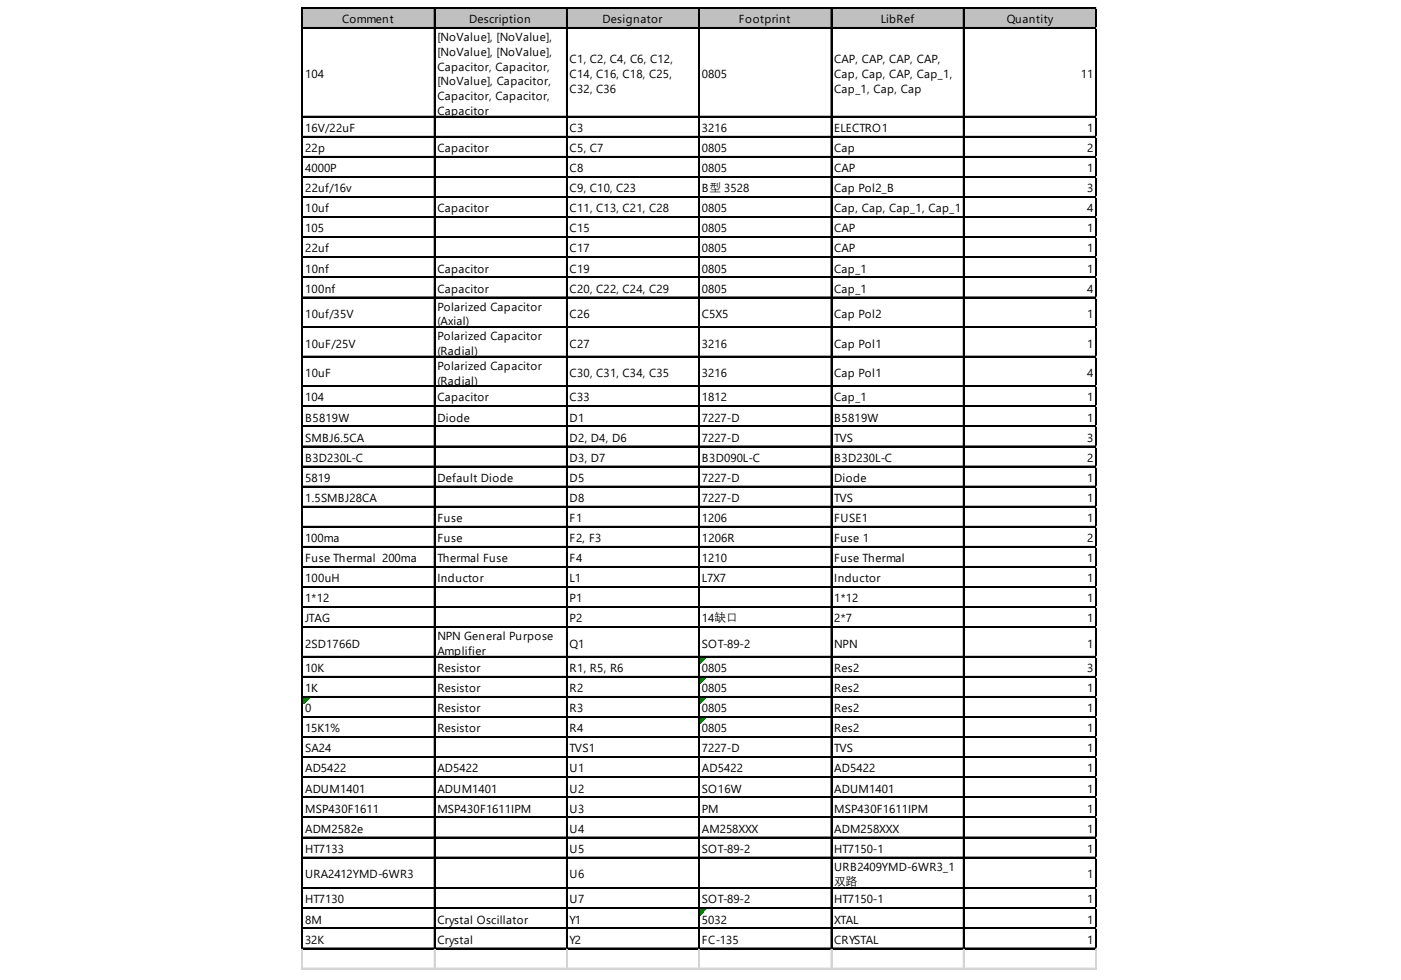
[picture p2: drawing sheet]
<svg xmlns="http://www.w3.org/2000/svg" width="289mm" height="202mm" viewBox="0 0 289 202" stroke-linecap="round" stroke-linejoin="round" font-family="sans-serif">
<defs><g id="words">
<g font-size="2.4">
<text x="70.6" y="4.8">Comment</text>
<text x="96.7" y="4.8">Description</text>
<text x="124.2" y="4.8">Designator</text>
<text x="152.4" y="4.8">Footprint</text>
<text x="181.6" y="4.8">LibRef</text>
<text x="207.6" y="4.8">Quantity</text>
<text x="90.2" y="8.5">[NoValue], [NoValue],</text>
<text x="90.2" y="11.5">[NoValue], [NoValue],</text>
<text x="62.9" y="16.1">104</text>
<text x="90.2" y="14.6">Capacitor, Capacitor,</text>
<text x="90.2" y="17.6">[NoValue], Capacitor,</text>
<text x="117.5" y="13.1">C1, C2, C4, C6, C12,</text>
<text x="117.5" y="16.1">C14, C16, C18, C25,</text>
<text x="144.8" y="16.1">0805</text>
<text x="172" y="13.1">CAP, CAP, CAP, CAP,</text>
<text x="172" y="16.1">Cap, Cap, CAP, Cap_1,</text>
<text x="222.9" y="16.1">11</text>
<text x="90.2" y="20.7">Capacitor, Capacitor,</text>
<text x="90.2" y="23.7">Capacitor</text>
<text x="117.5" y="19.2">C32, C36</text>
<text x="172" y="19.2">Cap_1, Cap, Cap</text>
<text x="62.9" y="27.2">16V/22uF</text>
<text x="117.5" y="27.2">C3</text>
<text x="144.8" y="27.2">3216</text>
<text x="172" y="27.2">ELECTRO1</text>
<text x="224.2" y="27.2">1</text>
<text x="62.9" y="31.4">22p</text>
<text x="62.9" y="35.5">4000P</text>
<text x="90.2" y="31.4">Capacitor</text>
<text x="117.5" y="31.4">C5, C7</text>
<text x="117.5" y="35.5">C8</text>
<text x="144.8" y="31.4">0805</text>
<text x="144.8" y="35.5">0805</text>
<text x="172" y="31.4">Cap</text>
<text x="172" y="35.5">CAP</text>
<text x="224.2" y="31.4">2</text>
<text x="224.2" y="35.5">1</text>
<text x="62.9" y="39.6">22uf/16v</text>
<text x="117.5" y="39.6">C9, C10, C23</text>
<text x="144.8" y="39.6">B型 3528</text>
<text x="172" y="39.6">Cap Pol2_B</text>
<text x="224.2" y="39.6">3</text>
<text x="62.9" y="43.8">10uf</text>
<text x="62.9" y="47.9">105</text>
<text x="90.2" y="43.8">Capacitor</text>
<text x="117.5" y="43.8">C11, C13, C21, C28</text>
<text x="117.5" y="47.9">C15</text>
<text x="144.8" y="43.8">0805</text>
<text x="144.8" y="47.9">0805</text>
<text x="172" y="43.8">Cap, Cap, Cap_1, Cap_1</text>
<text x="172" y="47.9">CAP</text>
<text x="224.2" y="43.8">4</text>
<text x="224.2" y="47.9">1</text>
<text x="62.9" y="52.1">22uf</text>
<text x="117.5" y="52.1">C17</text>
<text x="144.8" y="52.1">0805</text>
<text x="172" y="52.1">CAP</text>
<text x="224.2" y="52.1">1</text>
<text x="62.9" y="56.2">10nf</text>
<text x="90.2" y="56.2">Capacitor</text>
<text x="117.5" y="56.2">C19</text>
<text x="144.8" y="56.2">0805</text>
<text x="172" y="56.2">Cap_1</text>
<text x="224.2" y="56.2">1</text>
<text x="62.9" y="60.4">100nf</text>
<text x="62.9" y="65.6">10uf/35V</text>
<text x="90.2" y="60.4">Capacitor</text>
<text x="90.2" y="64.1">Polarized Capacitor</text>
<text x="117.5" y="60.4">C20, C22, C24, C29</text>
<text x="117.5" y="65.6">C26</text>
<text x="144.8" y="60.4">0805</text>
<text x="144.8" y="65.6">C5X5</text>
<text x="172" y="60.4">Cap_1</text>
<text x="172" y="65.6">Cap Pol2</text>
<text x="224.2" y="60.4">4</text>
<text x="224.2" y="65.6">1</text>
<text x="62.9" y="71.7">10uF/25V</text>
<text x="90.2" y="67.1">(Axial)</text>
<text x="90.2" y="70.2">Polarized Capacitor</text>
<text x="117.5" y="71.7">C27</text>
<text x="144.8" y="71.7">3216</text>
<text x="172" y="71.7">Cap Pol1</text>
<text x="224.2" y="71.7">1</text>
<text x="62.9" y="77.8">10uF</text>
<text x="90.2" y="73.2">(Radial)</text>
<text x="90.2" y="76.3">Polarized Capacitor</text>
<text x="117.5" y="77.8">C30, C31, C34, C35</text>
<text x="144.8" y="77.8">3216</text>
<text x="172" y="77.8">Cap Pol1</text>
<text x="224.2" y="77.8">4</text>
<text x="62.9" y="82.8">104</text>
<text x="90.2" y="79.3">(Radial)</text>
<text x="90.2" y="82.8">Capacitor</text>
<text x="117.5" y="82.8">C33</text>
<text x="144.8" y="82.8">1812</text>
<text x="172" y="82.8">Cap_1</text>
<text x="224.2" y="82.8">1</text>
<text x="62.9" y="87">B5819W</text>
<text x="90.2" y="87">Diode</text>
<text x="117.5" y="87">D1</text>
<text x="144.8" y="87">7227-D</text>
<text x="172" y="87">B5819W</text>
<text x="224.2" y="87">1</text>
<text x="62.9" y="91.1">SMBJ6.5CA</text>
<text x="62.9" y="95.2">B3D230L-C</text>
<text x="117.5" y="91.1">D2, D4, D6</text>
<text x="117.5" y="95.2">D3, D7</text>
<text x="144.8" y="91.1">7227-D</text>
<text x="144.8" y="95.2">B3D090L-C</text>
<text x="172" y="91.1">TVS</text>
<text x="172" y="95.2">B3D230L-C</text>
<text x="224.2" y="91.1">3</text>
<text x="224.2" y="95.2">2</text>
<text x="62.9" y="99.4">5819</text>
<text x="90.2" y="99.4">Default Diode</text>
<text x="117.5" y="99.4">D5</text>
<text x="144.8" y="99.4">7227-D</text>
<text x="172" y="99.4">Diode</text>
<text x="224.2" y="99.4">1</text>
<text x="62.9" y="103.5">1.5SMBJ28CA</text>
<text x="90.2" y="107.7">Fuse</text>
<text x="117.5" y="103.5">D8</text>
<text x="117.5" y="107.7">F1</text>
<text x="144.8" y="103.5">7227-D</text>
<text x="144.8" y="107.7">1206</text>
<text x="172" y="103.5">TVS</text>
<text x="172" y="107.7">FUSE1</text>
<text x="224.2" y="103.5">1</text>
<text x="224.2" y="107.7">1</text>
<text x="62.9" y="111.8">100ma</text>
<text x="90.2" y="111.8">Fuse</text>
<text x="117.5" y="111.8">F2, F3</text>
<text x="144.8" y="111.8">1206R</text>
<text x="172" y="111.8">Fuse 1</text>
<text x="224.2" y="111.8">2</text>
<text x="62.9" y="115.9">Fuse Thermal 200ma</text>
<text x="90.2" y="115.9">Thermal Fuse</text>
<text x="117.5" y="115.9">F4</text>
<text x="144.8" y="115.9">1210</text>
<text x="172" y="115.9">Fuse Thermal</text>
<text x="224.2" y="115.9">1</text>
<text x="62.9" y="120.1">100uH</text>
<text x="62.9" y="124.2">1*12</text>
<text x="90.2" y="120.1">Inductor</text>
<text x="117.5" y="120.1">L1</text>
<text x="117.5" y="124.2">P1</text>
<text x="144.8" y="120.1">L7X7</text>
<text x="172" y="120.1">Inductor</text>
<text x="172" y="124.2">1*12</text>
<text x="224.2" y="120.1">1</text>
<text x="224.2" y="124.2">1</text>
<text x="62.9" y="128.4">JTAG</text>
<text x="117.5" y="128.4">P2</text>
<text x="144.8" y="128.4">14缺口</text>
<text x="172" y="128.4">2*7</text>
<text x="224.2" y="128.4">1</text>
<text x="62.9" y="133.6">2SD1766D</text>
<text x="90.2" y="132.1">NPN General Purpose</text>
<text x="90.2" y="135.1">Amplifier</text>
<text x="117.5" y="133.6">Q1</text>
<text x="144.8" y="133.6">SOT-89-2</text>
<text x="172" y="133.6">NPN</text>
<text x="224.2" y="133.6">1</text>
<text x="62.9" y="138.6">10K</text>
<text x="62.9" y="142.8">1K</text>
<text x="90.2" y="138.6">Resistor</text>
<text x="90.2" y="142.8">Resistor</text>
<text x="117.5" y="138.6">R1, R5, R6</text>
<text x="117.5" y="142.8">R2</text>
<text x="144.8" y="138.6">0805</text>
<text x="144.8" y="142.8">0805</text>
<text x="172" y="138.6">Res2</text>
<text x="172" y="142.8">Res2</text>
<text x="224.2" y="138.6">3</text>
<text x="224.2" y="142.8">1</text>
<text x="62.9" y="146.9">0</text>
<text x="90.2" y="146.9">Resistor</text>
<text x="117.5" y="146.9">R3</text>
<text x="144.8" y="146.9">0805</text>
<text x="172" y="146.9">Res2</text>
<text x="224.2" y="146.9">1</text>
<text x="62.9" y="151">15K1%</text>
<text x="62.9" y="155.2">SA24</text>
<text x="90.2" y="151">Resistor</text>
<text x="117.5" y="151">R4</text>
<text x="117.5" y="155.2">TVS1</text>
<text x="144.8" y="151">0805</text>
<text x="144.8" y="155.2">7227-D</text>
<text x="172" y="151">Res2</text>
<text x="172" y="155.2">TVS</text>
<text x="224.2" y="151">1</text>
<text x="224.2" y="155.2">1</text>
<text x="62.9" y="159.3">AD5422</text>
<text x="90.2" y="159.3">AD5422</text>
<text x="117.5" y="159.3">U1</text>
<text x="144.8" y="159.3">AD5422</text>
<text x="172" y="159.3">AD5422</text>
<text x="224.2" y="159.3">1</text>
<text x="62.9" y="163.5">ADUM1401</text>
<text x="62.9" y="167.6">MSP430F1611</text>
<text x="90.2" y="163.5">ADUM1401</text>
<text x="90.2" y="167.6">MSP430F1611IPM</text>
<text x="117.5" y="163.5">U2</text>
<text x="117.5" y="167.6">U3</text>
<text x="144.8" y="163.5">SO16W</text>
<text x="144.8" y="167.6">PM</text>
<text x="172" y="163.5">ADUM1401</text>
<text x="172" y="167.6">MSP430F1611IPM</text>
<text x="224.2" y="163.5">1</text>
<text x="224.2" y="167.6">1</text>
<text x="62.9" y="171.8">ADM2582e</text>
<text x="117.5" y="171.8">U4</text>
<text x="144.8" y="171.8">AM258XXX</text>
<text x="172" y="171.8">ADM258XXX</text>
<text x="224.2" y="171.8">1</text>
<text x="62.9" y="175.9">HT7133</text>
<text x="117.5" y="175.9">U5</text>
<text x="144.8" y="175.9">SOT-89-2</text>
<text x="172" y="175.9">HT7150-1</text>
<text x="172" y="179.6">URB2409YMD-6WR3_1</text>
<text x="224.2" y="175.9">1</text>
<text x="62.9" y="181.1">URA2412YMD-6WR3</text>
<text x="117.5" y="181.1">U6</text>
<text x="172" y="182.4">双路</text>
<text x="224.2" y="181.1">1</text>
<text x="62.9" y="186.4">HT7130</text>
<text x="62.9" y="190.5">8M</text>
<text x="90.2" y="190.5">Crystal Oscillator</text>
<text x="117.5" y="186.4">U7</text>
<text x="117.5" y="190.5">Y1</text>
<text x="144.8" y="186.4">SOT-89-2</text>
<text x="144.8" y="190.5">5032</text>
<text x="172" y="186.4">HT7150-1</text>
<text x="172" y="190.5">XTAL</text>
<text x="224.2" y="186.4">1</text>
<text x="224.2" y="190.5">1</text>
<text x="62.9" y="194.6">32K</text>
<text x="90.2" y="194.6">Crystal</text>
<text x="117.5" y="194.6">Y2</text>
<text x="144.8" y="194.6">FC-135</text>
<text x="172" y="194.6">CRYSTAL</text>
<text x="224.2" y="194.6">1</text>
</g>
</g></defs>
<path d="M62.4 1.7h163.8v4.2h-163.8z" fill="#c0c0c0"/>
<path d="M144.3 135.6h1.3" fill="none" stroke="#008000" stroke-width=".22"/>
<path d="M144.3 135.6h1.3v.2h-1.3z" fill="#008000"/>
<path d="M144.3 135.8h1.1" fill="none" stroke="#008000" stroke-width=".22"/>
<path d="M144.3 135.8h1.1v.2h-1.1z" fill="#008000"/>
<path d="M144.3 136h.9" fill="none" stroke="#008000" stroke-width=".22"/>
<path d="M144.3 136h.9v.2h-.9z" fill="#008000"/>
<path d="M144.3 136.2h.7" fill="none" stroke="#008000" stroke-width=".22"/>
<path d="M144.3 136.2h.7v.3h-.7z" fill="#008000"/>
<path d="M144.3 136.5h.5" fill="none" stroke="#008000" stroke-width=".22"/>
<path d="M144.3 136.5h.5v.2h-.5z" fill="#008000"/>
<path d="M144.3 136.7h.2" fill="none" stroke="#008000" stroke-width=".22"/>
<path d="M144.3 136.7h.2v.2h-.2z" fill="#008000"/>
<path d="M144.3 139.7h1.3" fill="none" stroke="#008000" stroke-width=".22"/>
<path d="M144.3 139.7h1.3v.3h-1.3z" fill="#008000"/>
<path d="M144.3 140h1.1" fill="none" stroke="#008000" stroke-width=".22"/>
<path d="M144.3 140h1.1v.2h-1.1z" fill="#008000"/>
<path d="M144.3 140.2h.9" fill="none" stroke="#008000" stroke-width=".22"/>
<path d="M144.3 140.2h.9v.2h-.9z" fill="#008000"/>
<path d="M144.3 140.4h.7" fill="none" stroke="#008000" stroke-width=".22"/>
<path d="M144.3 140.4h.7v.2h-.7z" fill="#008000"/>
<path d="M144.3 140.6h.5" fill="none" stroke="#008000" stroke-width=".22"/>
<path d="M144.3 140.6h.5v.2h-.5z" fill="#008000"/>
<path d="M144.3 140.8h.2" fill="none" stroke="#008000" stroke-width=".22"/>
<path d="M144.3 140.8h.2v.2h-.2z" fill="#008000"/>
<path d="M62.5 143.9h1.3" fill="none" stroke="#008000" stroke-width=".22"/>
<path d="M62.5 143.9h1.3v.2h-1.3z" fill="#008000"/>
<path d="M62.5 144.1h1.1" fill="none" stroke="#008000" stroke-width=".22"/>
<path d="M62.5 144.1h1.1v.2h-1.1z" fill="#008000"/>
<path d="M62.5 144.3h.9" fill="none" stroke="#008000" stroke-width=".22"/>
<path d="M62.5 144.3h.9v.2h-.9z" fill="#008000"/>
<path d="M62.5 144.5h.6" fill="none" stroke="#008000" stroke-width=".22"/>
<path d="M62.5 144.5h.6v.3h-.6z" fill="#008000"/>
<path d="M62.5 144.8h.4" fill="none" stroke="#008000" stroke-width=".22"/>
<path d="M62.5 144.8h.4v.2h-.4z" fill="#008000"/>
<path d="M62.5 145h.2" fill="none" stroke="#008000" stroke-width=".22"/>
<path d="M62.5 145h.2v.2h-.2z" fill="#008000"/>
<path d="M144.3 143.9h1.3" fill="none" stroke="#008000" stroke-width=".22"/>
<path d="M144.3 143.9h1.3v.2h-1.3z" fill="#008000"/>
<path d="M144.3 144.1h1.1" fill="none" stroke="#008000" stroke-width=".22"/>
<path d="M144.3 144.1h1.1v.2h-1.1z" fill="#008000"/>
<path d="M144.3 144.3h.9" fill="none" stroke="#008000" stroke-width=".22"/>
<path d="M144.3 144.3h.9v.2h-.9z" fill="#008000"/>
<path d="M144.3 144.5h.7" fill="none" stroke="#008000" stroke-width=".22"/>
<path d="M144.3 144.5h.7v.3h-.7z" fill="#008000"/>
<path d="M144.3 144.8h.5" fill="none" stroke="#008000" stroke-width=".22"/>
<path d="M144.3 144.8h.5v.2h-.5z" fill="#008000"/>
<path d="M144.3 145h.2" fill="none" stroke="#008000" stroke-width=".22"/>
<path d="M144.3 145h.2v.2h-.2z" fill="#008000"/>
<path d="M144.3 148h1.3" fill="none" stroke="#008000" stroke-width=".22"/>
<path d="M144.3 148h1.3v.2h-1.3z" fill="#008000"/>
<path d="M144.3 148.2h1.1" fill="none" stroke="#008000" stroke-width=".22"/>
<path d="M144.3 148.2h1.1v.3h-1.1z" fill="#008000"/>
<path d="M144.3 148.5h.9" fill="none" stroke="#008000" stroke-width=".22"/>
<path d="M144.3 148.5h.9v.2h-.9z" fill="#008000"/>
<path d="M144.3 148.7h.7" fill="none" stroke="#008000" stroke-width=".22"/>
<path d="M144.3 148.7h.7v.2h-.7z" fill="#008000"/>
<path d="M144.3 148.9h.5" fill="none" stroke="#008000" stroke-width=".22"/>
<path d="M144.3 148.9h.5v.2h-.5z" fill="#008000"/>
<path d="M144.3 149.1h.2" fill="none" stroke="#008000" stroke-width=".22"/>
<path d="M144.3 149.1h.2v.2h-.2z" fill="#008000"/>
<path d="M144.3 187.5h1.3" fill="none" stroke="#008000" stroke-width=".22"/>
<path d="M144.3 187.5h1.3v.2h-1.3z" fill="#008000"/>
<path d="M144.3 187.7h1.1" fill="none" stroke="#008000" stroke-width=".22"/>
<path d="M144.3 187.7h1.1v.2h-1.1z" fill="#008000"/>
<path d="M144.3 187.9h.9" fill="none" stroke="#008000" stroke-width=".22"/>
<path d="M144.3 187.9h.9v.2h-.9z" fill="#008000"/>
<path d="M144.3 188.1h.7" fill="none" stroke="#008000" stroke-width=".22"/>
<path d="M144.3 188.1h.7v.3h-.7z" fill="#008000"/>
<path d="M144.3 188.4h.5" fill="none" stroke="#008000" stroke-width=".22"/>
<path d="M144.3 188.4h.5v.2h-.5z" fill="#008000"/>
<path d="M144.3 188.6h.2" fill="none" stroke="#008000" stroke-width=".22"/>
<path d="M144.3 188.6h.2v.2h-.2z" fill="#008000"/>
<g fill="none" stroke="#000" stroke-width=".22">
<path d="M62.3 1.5v194.3M62.4 1.5v194.3M62.5 1.5h163.7M62.5 1.6h163.7M62.5 5.7h163.7M62.5 5.8h163.7M89.5 1.7v194.1M89.7 1.7v194.1M116.8 1.7v194.1M116.9 1.7v194.1M144.1 1.7v194.1M144.2 1.7v194.1"/>
<path d="M171.4 1.7v194.1M171.5 1.7v194.1M198.7 1.7v194.1M198.8 1.7v194.1M225.9 1.7v194.1M226 1.7v194.1M62.5 24h163.7M62.5 24.1h163.7M62.5 28.1h163.7M62.5 28.2h163.7M62.5 32.3h163.7M62.5 32.4h163.7"/>
<path d="M62.5 36.4h163.7M62.5 36.5h163.7M62.5 40.6h163.7M62.5 40.7h163.7M62.5 44.7h163.7M62.5 44.8h163.7M62.5 48.8h163.7M62.5 48.9h163.7M62.5 53h163.7M62.5 53.1h163.7M62.5 57.1h163.7M62.5 57.2h163.7"/>
<path d="M62.5 61.3h163.7M62.5 61.4h163.7M62.5 67.4h163.7M62.5 67.5h163.7M62.5 73.5h163.7M62.5 73.6h163.7M62.5 79.6h163.7M62.5 79.7h163.7M62.5 83.7h163.7M62.5 83.8h163.7M62.5 87.9h163.7M62.5 88h163.7"/>
<path d="M62.5 92h163.7M62.5 92.1h163.7M62.5 96.1h163.7M62.5 96.2h163.7M62.5 100.3h163.7M62.5 100.4h163.7M62.5 104.4h163.7M62.5 104.5h163.7M62.5 108.6h163.7M62.5 108.7h163.7M62.5 112.7h163.7M62.5 112.8h163.7"/>
<path d="M62.5 116.8h163.7M62.5 117h163.7M62.5 121h163.7M62.5 121.1h163.7M62.5 125.1h163.7M62.5 125.2h163.7M62.5 129.3h163.7M62.5 129.4h163.7M62.5 135.4h163.7M62.5 135.5h163.7M62.5 139.5h163.7M62.5 139.6h163.7"/>
<path d="M62.5 143.7h163.7M62.5 143.8h163.7M62.5 147.8h163.7M62.5 147.9h163.7M62.5 151.9h163.7M62.5 152.1h163.7M62.5 156.1h163.7M62.5 156.2h163.7M62.5 160.2h163.7M62.5 160.3h163.7M62.5 164.4h163.7M62.5 164.5h163.7"/>
<path d="M62.5 168.5h163.7M62.5 168.6h163.7M62.5 172.7h163.7M62.5 172.8h163.7M62.5 176.8h163.7M62.5 176.9h163.7M62.5 183.1h163.7M62.5 183.2h163.7M62.5 187.3h163.7M62.5 187.4h163.7M62.5 191.4h163.7M62.5 191.5h163.7"/>
<path d="M62.5 195.5h163.7M62.5 195.7h163.7"/>
</g>
<g fill="none" stroke="#d4d4d4" stroke-width=".22">
<path d="M226.2 1.5h.1M62.3 195.8v4.2M62.4 195.8v4.2M89.5 195.8v4.2M89.7 195.8v4.2M116.8 195.8v4.2M116.9 195.8v4.2M144.1 195.8v4.2M144.2 195.8v4.2M171.4 195.8v4.2M171.5 195.8v4.2M198.7 195.8v4.2"/>
<path d="M198.8 195.8v4.2M225.9 195.8v4.2M226 195.8v4.2"/>
</g>
<path d="M226.2 1.5v.2z" fill="#d4d4d4"/>
<path d="M226.2 5.7h.1" fill="none" stroke="#d4d4d4" stroke-width=".22"/>
<path d="M226.2 5.7v.2z" fill="#d4d4d4"/>
<path d="M226.2 24h.1" fill="none" stroke="#d4d4d4" stroke-width=".22"/>
<path d="M226.2 24v.2z" fill="#d4d4d4"/>
<path d="M226.2 28.1h.1" fill="none" stroke="#d4d4d4" stroke-width=".22"/>
<path d="M226.2 28.1v.2z" fill="#d4d4d4"/>
<path d="M226.2 32.3h.1" fill="none" stroke="#d4d4d4" stroke-width=".22"/>
<path d="M226.2 32.3v.2z" fill="#d4d4d4"/>
<path d="M226.2 36.4h.1" fill="none" stroke="#d4d4d4" stroke-width=".22"/>
<path d="M226.2 36.4v.2z" fill="#d4d4d4"/>
<path d="M226.2 40.6h.1" fill="none" stroke="#d4d4d4" stroke-width=".22"/>
<path d="M226.2 40.6v.2z" fill="#d4d4d4"/>
<path d="M226.2 44.7h.1" fill="none" stroke="#d4d4d4" stroke-width=".22"/>
<path d="M226.2 44.7v.2z" fill="#d4d4d4"/>
<path d="M226.2 48.8h.1" fill="none" stroke="#d4d4d4" stroke-width=".22"/>
<path d="M226.2 48.8v.3z" fill="#d4d4d4"/>
<path d="M226.2 53h.1" fill="none" stroke="#d4d4d4" stroke-width=".22"/>
<path d="M226.2 53v.2z" fill="#d4d4d4"/>
<path d="M226.2 57.1h.1" fill="none" stroke="#d4d4d4" stroke-width=".22"/>
<path d="M226.2 57.1v.2z" fill="#d4d4d4"/>
<path d="M226.2 61.3h.1" fill="none" stroke="#d4d4d4" stroke-width=".22"/>
<path d="M226.2 61.3v.2z" fill="#d4d4d4"/>
<path d="M226.2 67.4h.1" fill="none" stroke="#d4d4d4" stroke-width=".22"/>
<path d="M226.2 67.4v.2z" fill="#d4d4d4"/>
<path d="M226.2 73.5h.1" fill="none" stroke="#d4d4d4" stroke-width=".22"/>
<path d="M226.2 73.5v.2z" fill="#d4d4d4"/>
<path d="M226.2 79.6h.1" fill="none" stroke="#d4d4d4" stroke-width=".22"/>
<path d="M226.2 79.6v.2z" fill="#d4d4d4"/>
<path d="M226.2 83.7h.1" fill="none" stroke="#d4d4d4" stroke-width=".22"/>
<path d="M226.2 83.7v.2z" fill="#d4d4d4"/>
<path d="M226.2 87.9h.1" fill="none" stroke="#d4d4d4" stroke-width=".22"/>
<path d="M226.2 87.9v.2z" fill="#d4d4d4"/>
<path d="M226.2 92h.1" fill="none" stroke="#d4d4d4" stroke-width=".22"/>
<path d="M226.2 92v.2z" fill="#d4d4d4"/>
<path d="M226.2 96.1h.1" fill="none" stroke="#d4d4d4" stroke-width=".22"/>
<path d="M226.2 96.1v.3z" fill="#d4d4d4"/>
<path d="M226.2 100.3h.1" fill="none" stroke="#d4d4d4" stroke-width=".22"/>
<path d="M226.2 100.3v.2z" fill="#d4d4d4"/>
<path d="M226.2 104.4h.1" fill="none" stroke="#d4d4d4" stroke-width=".22"/>
<path d="M226.2 104.4v.2z" fill="#d4d4d4"/>
<path d="M226.2 108.6h.1" fill="none" stroke="#d4d4d4" stroke-width=".22"/>
<path d="M226.2 108.6v.2z" fill="#d4d4d4"/>
<path d="M226.2 112.7h.1" fill="none" stroke="#d4d4d4" stroke-width=".22"/>
<path d="M226.2 112.7v.2z" fill="#d4d4d4"/>
<path d="M226.2 116.8h.1" fill="none" stroke="#d4d4d4" stroke-width=".22"/>
<path d="M226.2 116.8v.3z" fill="#d4d4d4"/>
<path d="M226.2 121h.1" fill="none" stroke="#d4d4d4" stroke-width=".22"/>
<path d="M226.2 121v.2z" fill="#d4d4d4"/>
<path d="M226.2 125.1h.1" fill="none" stroke="#d4d4d4" stroke-width=".22"/>
<path d="M226.2 125.1v.3z" fill="#d4d4d4"/>
<path d="M226.2 129.3h.1" fill="none" stroke="#d4d4d4" stroke-width=".22"/>
<path d="M226.2 129.3v.2z" fill="#d4d4d4"/>
<path d="M226.2 135.4h.1" fill="none" stroke="#d4d4d4" stroke-width=".22"/>
<path d="M226.2 135.4v.2z" fill="#d4d4d4"/>
<path d="M226.2 139.5h.1" fill="none" stroke="#d4d4d4" stroke-width=".22"/>
<path d="M226.2 139.5v.2z" fill="#d4d4d4"/>
<path d="M226.2 143.7h.1" fill="none" stroke="#d4d4d4" stroke-width=".22"/>
<path d="M226.2 143.7v.2z" fill="#d4d4d4"/>
<path d="M226.2 147.8h.1" fill="none" stroke="#d4d4d4" stroke-width=".22"/>
<path d="M226.2 147.8v.2z" fill="#d4d4d4"/>
<path d="M226.2 151.9h.1" fill="none" stroke="#d4d4d4" stroke-width=".22"/>
<path d="M226.2 151.9v.3z" fill="#d4d4d4"/>
<path d="M226.2 156.1h.1" fill="none" stroke="#d4d4d4" stroke-width=".22"/>
<path d="M226.2 156.1v.2z" fill="#d4d4d4"/>
<path d="M226.2 160.2h.1" fill="none" stroke="#d4d4d4" stroke-width=".22"/>
<path d="M226.2 160.2v.2z" fill="#d4d4d4"/>
<path d="M226.2 164.4h.1" fill="none" stroke="#d4d4d4" stroke-width=".22"/>
<path d="M226.2 164.4v.2z" fill="#d4d4d4"/>
<path d="M226.2 168.5h.1" fill="none" stroke="#d4d4d4" stroke-width=".22"/>
<path d="M226.2 168.5v.2z" fill="#d4d4d4"/>
<path d="M226.2 172.7h.1" fill="none" stroke="#d4d4d4" stroke-width=".22"/>
<path d="M226.2 172.7v.2z" fill="#d4d4d4"/>
<path d="M226.2 176.8h.1" fill="none" stroke="#d4d4d4" stroke-width=".22"/>
<path d="M226.2 176.8v.2z" fill="#d4d4d4"/>
<path d="M226.2 183.1h.1" fill="none" stroke="#d4d4d4" stroke-width=".22"/>
<path d="M226.2 183.1v.2z" fill="#d4d4d4"/>
<path d="M226.2 187.3h.1" fill="none" stroke="#d4d4d4" stroke-width=".22"/>
<path d="M226.2 187.3v.2z" fill="#d4d4d4"/>
<path d="M226.2 191.4h.1" fill="none" stroke="#d4d4d4" stroke-width=".22"/>
<path d="M226.2 191.4v.2z" fill="#d4d4d4"/>
<path d="M226.2 195.5h.1" fill="none" stroke="#d4d4d4" stroke-width=".22"/>
<path d="M226.2 195.5v.3z" fill="#d4d4d4"/>
<path d="M62.3 199.7h163.9M62.3 199.8h163.9" fill="none" stroke="#d4d4d4" stroke-width=".22"/>
<use href="#words"/>
</svg>
